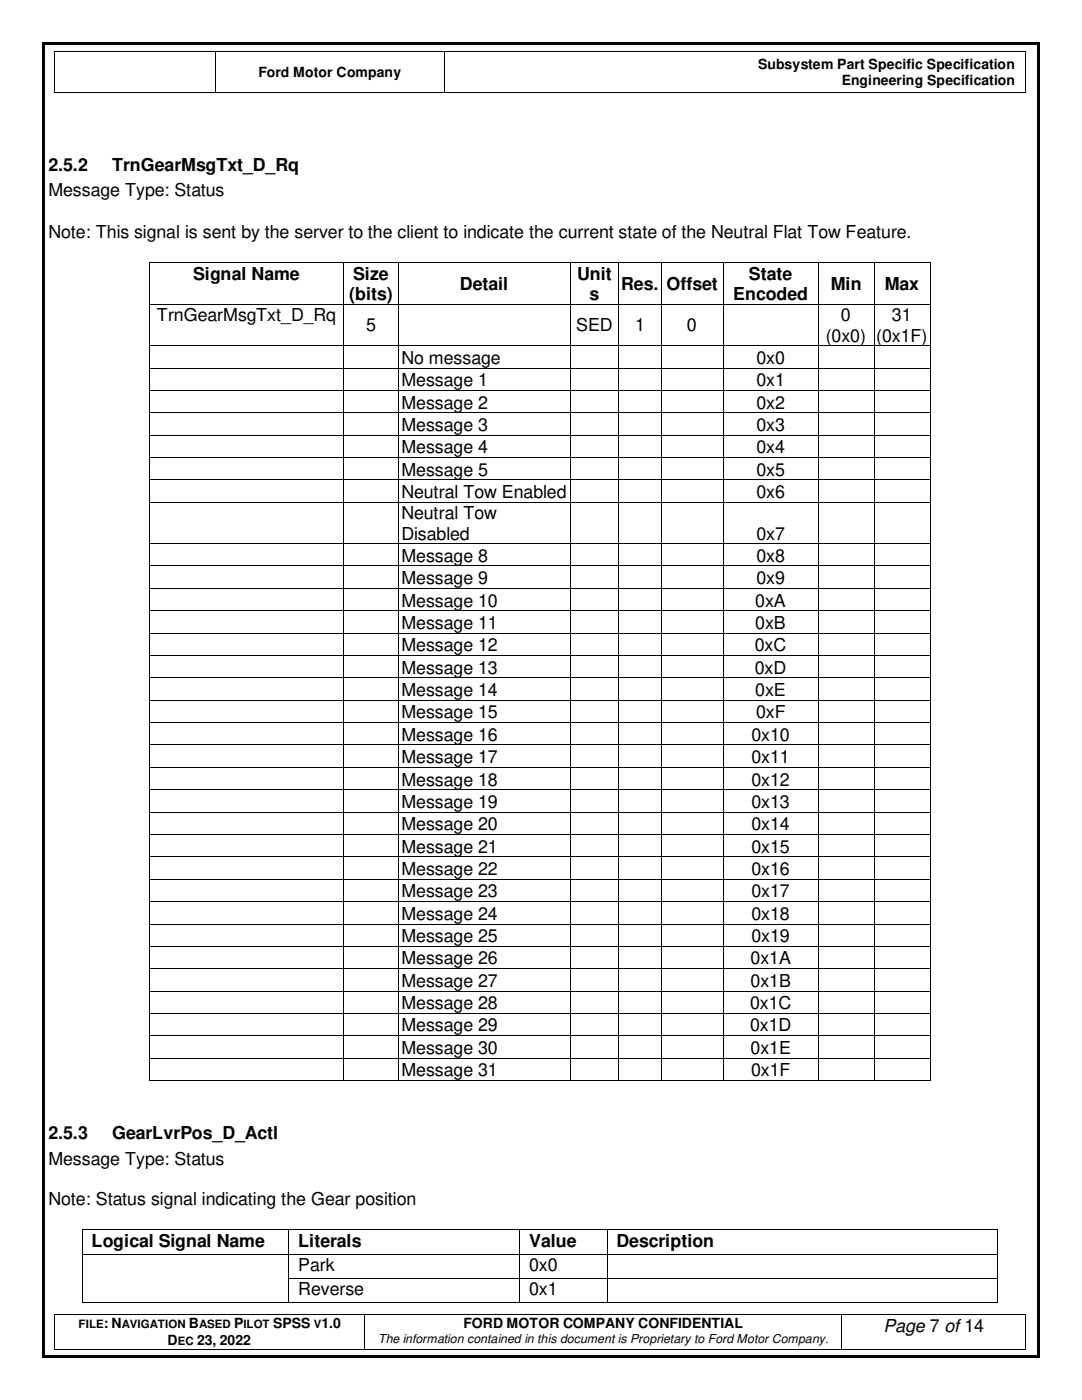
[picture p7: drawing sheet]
<svg xmlns="http://www.w3.org/2000/svg" width="216mm" height="279mm" viewBox="0 0 216 279" stroke-linecap="round" stroke-linejoin="round" font-family="sans-serif">
<defs><g id="words">
<g font-size="3.6">
<text x="9.7" y="34.1">2.5.2</text>
<text x="22.4" y="34.1">TrnGearMsgTxt_D_Rq</text>
<text x="9.7" y="39.2">Message Type: Status</text>
<text x="9.7" y="47.5">Note: This signal is sent by the server to the client to indicate the current state of the Neutral Flat Tow Feature.</text>
<text x="38.5" y="55.8">Signal Name</text>
<text x="69.7" y="59.9">(bits)</text>
<text x="70.4" y="55.8">Size</text>
<text x="91.8" y="57.8">Detail</text>
<text x="115.1" y="55.8">Unit</text>
<text x="117.6" y="59.9">s</text>
<text x="124" y="57.8">Res.</text>
<text x="133" y="57.8">Offset</text>
<text x="146.3" y="59.9">Encoded</text>
<text x="149.4" y="55.8">State</text>
<text x="165.8" y="57.8">Min</text>
<text x="176.5" y="57.8">Max</text>
<text x="31.3" y="64.1">TrnGearMsgTxt_D_Rq</text>
<text x="167.8" y="64.1">0</text>
<text x="178" y="64.1">31</text>
<text x="73.1" y="66.1">5</text>
<text x="115" y="66.1">SED</text>
<text x="126.7" y="66.1">1</text>
<text x="137.1" y="66.1">0</text>
<text x="164.8" y="68.2">(0x0)</text>
<text x="174.8" y="68.2">(0x1F)</text>
<text x="80.1" y="72.6">No message</text>
<text x="80.1" y="77">Message 1</text>
<text x="151" y="72.6">0x0</text>
<text x="151" y="77">0x1</text>
<text x="80.1" y="81.5">Message 2</text>
<text x="151" y="81.5">0x2</text>
<text x="80.1" y="86">Message 3</text>
<text x="151" y="86">0x3</text>
<text x="80.1" y="90.4">Message 4</text>
<text x="80.1" y="94.9">Message 5</text>
<text x="151" y="90.4">0x4</text>
<text x="151" y="94.9">0x5</text>
<text x="80.1" y="99.4">Neutral Tow Enabled</text>
<text x="151" y="99.4">0x6</text>
<text x="80.1" y="103.6">Neutral Tow</text>
<text x="80.1" y="107.7">Disabled</text>
<text x="151" y="107.7">0x7</text>
<text x="80.1" y="112.1">Message 8</text>
<text x="151" y="112.1">0x8</text>
<text x="80.1" y="116.6">Message 9</text>
<text x="151" y="116.6">0x9</text>
<text x="80.1" y="121.1">Message 10</text>
<text x="80.1" y="125.6">Message 11</text>
<text x="150.7" y="121.1">0xA</text>
<text x="150.7" y="125.6">0xB</text>
<text x="80.1" y="130">Message 12</text>
<text x="150.6" y="130">0xC</text>
<text x="80.1" y="134.5">Message 13</text>
<text x="150.6" y="134.5">0xD</text>
<text x="80.1" y="138.9">Message 14</text>
<text x="80.1" y="143.3">Message 15</text>
<text x="150.7" y="138.9">0xE</text>
<text x="150.9" y="143.3">0xF</text>
<text x="80.1" y="147.8">Message 16</text>
<text x="149.9" y="147.8">0x10</text>
<text x="80.1" y="152.3">Message 17</text>
<text x="149.9" y="152.3">0x11</text>
<text x="80.1" y="156.8">Message 18</text>
<text x="80.1" y="161.2">Message 19</text>
<text x="149.9" y="156.8">0x12</text>
<text x="149.9" y="161.2">0x13</text>
<text x="80.1" y="165.7">Message 20</text>
<text x="149.9" y="165.7">0x14</text>
<text x="80.1" y="170.2">Message 21</text>
<text x="149.9" y="170.2">0x15</text>
<text x="80.1" y="174.6">Message 22</text>
<text x="80.1" y="179.1">Message 23</text>
<text x="149.9" y="174.6">0x16</text>
<text x="149.9" y="179.1">0x17</text>
<text x="80.1" y="183.6">Message 24</text>
<text x="149.9" y="183.6">0x18</text>
<text x="80.1" y="188">Message 25</text>
<text x="149.9" y="188">0x19</text>
<text x="80.1" y="192.4">Message 26</text>
<text x="80.1" y="196.9">Message 27</text>
<text x="149.8" y="192.4">0x1A</text>
<text x="149.8" y="196.9">0x1B</text>
<text x="80.1" y="201.4">Message 28</text>
<text x="149.7" y="201.4">0x1C</text>
<text x="80.1" y="205.8">Message 29</text>
<text x="149.7" y="205.8">0x1D</text>
<text x="80.1" y="210.3">Message 30</text>
<text x="80.1" y="214.8">Message 31</text>
<text x="149.8" y="210.3">0x1E</text>
<text x="149.9" y="214.8">0x1F</text>
<text x="9.7" y="227.3">2.5.3</text>
<text x="22.4" y="227.3">GearLvrPos_D_Actl</text>
<text x="9.7" y="232.4">Message Type: Status</text>
<text x="9.7" y="240.5">Note: Status signal indicating the Gear position</text>
<text x="18.3" y="248.8">Logical Signal Name</text>
<text x="59.5" y="248.8">Literals</text>
<text x="105.6" y="248.8">Value</text>
<text x="123" y="248.8">Description</text>
<text x="59.5" y="253.7">Park</text>
<text x="105.6" y="253.7">0x0</text>
<text x="59.5" y="258.5">Reverse</text>
<text x="105.6" y="258.5">0x1</text>
<text x="176.3" y="265.8">Page 7 of14</text>
</g>
<g font-size="2.8">
<text x="51.6" y="15.3">Ford Motor Company</text>
<text x="151.3" y="13.7">Subsystem Part Specific Specification</text>
<text x="168" y="16.9">Engineering Specification</text>
<text x="20.7" y="265.1">: N</text>
<text x="33.4" y="268.4">D</text>
<text x="37.7" y="265.1">B</text>
<text x="39.4" y="268.4">23, 2022</text>
<text x="46.7" y="265.1">P</text>
<text x="54.5" y="265.1">SPSS</text>
<text x="64.2" y="265.1">1.0</text>
<text x="92.5" y="265.1">FORD MOTOR COMPANY CONFIDENTIAL</text>
</g>
<text font-size="2.5" x="75.4" y="268.1">The information contained in this document is Proprietary to Ford Motor Company.</text>
<g font-size="2.3">
<text x="15.7" y="265.1">FILE</text>
<text x="24.3" y="265.1">AVIGATION</text>
<text x="35.5" y="268.4">EC</text>
<text x="39.7" y="265.1">ASED</text>
<text x="48.6" y="265.1">ILOT</text>
<text x="62.7" y="265.1">V</text>
</g>
</g></defs>
<g fill="#000">
<path d="M8.5 8.5h.5v.5h-.5zM9 8.5h197.9v.5h-197.9zM10.8 10.2h.1v.1h-.1zM10.8 18.3h.1v.2h-.1zM42.8 10.2h.2v.1h-.2zM42.8 18.3h.2v.2h-.2zM88.6 10.2h.1v.1h-.1zM88.6 18.3h.1v.2h-.1zM204.5 10.2h.1v.1h-.1zM204.5 18.3h.1v.2h-.1zM206.9 8.5h.5v.5h-.5zM29.7 52.3h.2v.2h-.2z"/>
<path d="M68.4 52.3h.2v.2h-.2zM79.5 52.3h.2v.2h-.2zM113.8 52.3h.2v.2h-.2zM123.4 52.3h.1v.2h-.1zM131.9 52.3h.2v.2h-.2zM144.2 52.3h.2v.2h-.2zM163.2 52.3h.2v.2h-.2zM174.3 52.3h.2v.2h-.2zM185.6 52.3h.2v.2h-.2zM29.7 60.6h.2v.2h-.2zM29.7 68.9h.2v.2h-.2zM29.7 73.4h.2v.2h-.2z"/>
<path d="M29.7 77.8h.2v.2h-.2zM68.4 60.6h.2v.2h-.2zM68.4 68.9h.2v.2h-.2zM68.4 73.4h.2v.2h-.2zM68.4 77.8h.2v.2h-.2zM79.5 60.6h.2v.2h-.2zM79.5 68.9h.2v.2h-.2zM79.5 73.4h.2v.2h-.2zM79.5 77.8h.2v.2h-.2zM113.8 60.6h.2v.2h-.2zM113.8 68.9h.2v.2h-.2zM113.8 73.4h.2v.2h-.2z"/>
<path d="M113.8 77.8h.2v.2h-.2zM123.4 60.6h.1v.2h-.1zM123.4 68.9h.1v.2h-.1zM123.4 73.4h.1v.2h-.1zM123.4 77.8h.1v.2h-.1zM131.9 60.6h.2v.2h-.2zM131.9 68.9h.2v.2h-.2zM131.9 73.4h.2v.2h-.2zM131.9 77.8h.2v.2h-.2zM144.2 60.6h.2v.2h-.2zM144.2 68.9h.2v.2h-.2zM144.2 73.4h.2v.2h-.2z"/>
<path d="M144.2 77.8h.2v.2h-.2zM163.2 60.6h.2v.2h-.2zM163.2 68.9h.2v.2h-.2zM163.2 73.4h.2v.2h-.2zM163.2 77.8h.2v.2h-.2zM174.3 60.6h.2v.2h-.2zM174.3 68.9h.2v.2h-.2zM174.3 73.4h.2v.2h-.2zM174.3 77.8h.2v.2h-.2zM185.6 60.6h.2v.2h-.2zM185.6 68.9h.2v.2h-.2zM185.6 73.4h.2v.2h-.2z"/>
<path d="M185.6 77.8h.2v.2h-.2zM29.7 82.3h.2v.2h-.2zM29.7 86.8h.2v.2h-.2zM29.7 91.2h.2v.2h-.2zM29.7 95.7h.2v.1h-.2zM68.4 82.3h.2v.2h-.2zM68.4 86.8h.2v.2h-.2zM68.4 91.2h.2v.2h-.2zM68.4 95.7h.2v.1h-.2zM79.5 82.3h.2v.2h-.2zM79.5 86.8h.2v.2h-.2zM79.5 91.2h.2v.2h-.2z"/>
<path d="M79.5 95.7h.2v.1h-.2zM113.8 82.3h.2v.2h-.2zM113.8 86.8h.2v.2h-.2zM113.8 91.2h.2v.2h-.2zM113.8 95.7h.2v.1h-.2zM123.4 82.3h.1v.2h-.1zM123.4 86.8h.1v.2h-.1zM123.4 91.2h.1v.2h-.1zM123.4 95.7h.1v.1h-.1zM131.9 82.3h.2v.2h-.2zM131.9 86.8h.2v.2h-.2zM131.9 91.2h.2v.2h-.2z"/>
<path d="M131.9 95.7h.2v.1h-.2zM144.2 82.3h.2v.2h-.2zM144.2 86.8h.2v.2h-.2zM144.2 91.2h.2v.2h-.2zM144.2 95.7h.2v.1h-.2zM163.2 82.3h.2v.2h-.2zM163.2 86.8h.2v.2h-.2zM163.2 91.2h.2v.2h-.2zM163.2 95.7h.2v.1h-.2zM174.3 82.3h.2v.2h-.2zM174.3 86.8h.2v.2h-.2zM174.3 91.2h.2v.2h-.2z"/>
<path d="M174.3 95.7h.2v.1h-.2zM185.6 82.3h.2v.2h-.2zM185.6 86.8h.2v.2h-.2zM185.6 91.2h.2v.2h-.2zM185.6 95.7h.2v.1h-.2zM29.7 100.2h.2v.1h-.2zM29.7 108.5h.2v.1h-.2zM29.7 112.9h.2v.1h-.2zM29.7 117.3h.2v.2h-.2zM68.4 100.2h.2v.1h-.2zM68.4 108.5h.2v.1h-.2zM68.4 112.9h.2v.1h-.2z"/>
<path d="M68.4 117.3h.2v.2h-.2zM79.5 100.2h.2v.1h-.2zM79.5 108.5h.2v.1h-.2zM79.5 112.9h.2v.1h-.2zM79.5 117.3h.2v.2h-.2zM113.8 100.2h.2v.1h-.2zM113.8 108.5h.2v.1h-.2zM113.8 112.9h.2v.1h-.2zM113.8 117.3h.2v.2h-.2zM123.4 100.2h.1v.1h-.1zM123.4 108.5h.1v.1h-.1zM123.4 112.9h.1v.1h-.1z"/>
<path d="M123.4 117.3h.1v.2h-.1zM131.9 100.2h.2v.1h-.2zM131.9 108.5h.2v.1h-.2zM131.9 112.9h.2v.1h-.2zM131.9 117.3h.2v.2h-.2zM144.2 100.2h.2v.1h-.2zM144.2 108.5h.2v.1h-.2zM144.2 112.9h.2v.1h-.2zM144.2 117.3h.2v.2h-.2zM163.2 100.2h.2v.1h-.2zM163.2 108.5h.2v.1h-.2zM163.2 112.9h.2v.1h-.2z"/>
<path d="M163.2 117.3h.2v.2h-.2zM174.3 100.2h.2v.1h-.2zM174.3 108.5h.2v.1h-.2zM174.3 112.9h.2v.1h-.2zM174.3 117.3h.2v.2h-.2zM185.6 100.2h.2v.1h-.2zM185.6 108.5h.2v.1h-.2zM185.6 112.9h.2v.1h-.2zM185.6 117.3h.2v.2h-.2zM29.7 121.8h.2v.2h-.2zM29.7 126.3h.2v.2h-.2zM29.7 130.7h.2v.2h-.2z"/>
<path d="M29.7 135.2h.2v.2h-.2zM29.7 139.7h.2v.2h-.2zM68.4 121.8h.2v.2h-.2zM68.4 126.3h.2v.2h-.2zM68.4 130.7h.2v.2h-.2zM68.4 135.2h.2v.2h-.2zM68.4 139.7h.2v.2h-.2zM79.5 121.8h.2v.2h-.2zM79.5 126.3h.2v.2h-.2zM79.5 130.7h.2v.2h-.2zM79.5 135.2h.2v.2h-.2zM79.5 139.7h.2v.2h-.2z"/>
<path d="M113.8 121.8h.2v.2h-.2zM113.8 126.3h.2v.2h-.2zM113.8 130.7h.2v.2h-.2zM113.8 135.2h.2v.2h-.2zM113.8 139.7h.2v.2h-.2zM123.4 121.8h.1v.2h-.1zM123.4 126.3h.1v.2h-.1zM123.4 130.7h.1v.2h-.1zM123.4 135.2h.1v.2h-.1zM123.4 139.7h.1v.2h-.1zM131.9 121.8h.2v.2h-.2zM131.9 126.3h.2v.2h-.2z"/>
<path d="M131.9 130.7h.2v.2h-.2zM131.9 135.2h.2v.2h-.2zM131.9 139.7h.2v.2h-.2zM144.2 121.8h.2v.2h-.2zM144.2 126.3h.2v.2h-.2zM144.2 130.7h.2v.2h-.2zM144.2 135.2h.2v.2h-.2zM144.2 139.7h.2v.2h-.2zM163.2 121.8h.2v.2h-.2zM163.2 126.3h.2v.2h-.2zM163.2 130.7h.2v.2h-.2zM163.2 135.2h.2v.2h-.2z"/>
<path d="M163.2 139.7h.2v.2h-.2zM174.3 121.8h.2v.2h-.2zM174.3 126.3h.2v.2h-.2zM174.3 130.7h.2v.2h-.2zM174.3 135.2h.2v.2h-.2zM174.3 139.7h.2v.2h-.2zM185.6 121.8h.2v.2h-.2zM185.6 126.3h.2v.2h-.2zM185.6 130.7h.2v.2h-.2zM185.6 135.2h.2v.2h-.2zM185.6 139.7h.2v.2h-.2zM29.7 144.1h.2v.2h-.2z"/>
<path d="M29.7 148.6h.2v.2h-.2zM29.7 153.1h.2v.1h-.2zM29.7 157.6h.2v.1h-.2zM68.4 144.1h.2v.2h-.2zM68.4 148.6h.2v.2h-.2zM68.4 153.1h.2v.1h-.2zM68.4 157.6h.2v.1h-.2zM79.5 144.1h.2v.2h-.2zM79.5 148.6h.2v.2h-.2zM79.5 153.1h.2v.1h-.2zM79.5 157.6h.2v.1h-.2zM113.8 144.1h.2v.2h-.2z"/>
<path d="M113.8 148.6h.2v.2h-.2zM113.8 153.1h.2v.1h-.2zM113.8 157.6h.2v.1h-.2zM123.4 144.1h.1v.2h-.1zM123.4 148.6h.1v.2h-.1zM123.4 153.1h.1v.1h-.1zM123.4 157.6h.1v.1h-.1zM131.9 144.1h.2v.2h-.2zM131.9 148.6h.2v.2h-.2zM131.9 153.1h.2v.1h-.2zM131.9 157.6h.2v.1h-.2zM144.2 144.1h.2v.2h-.2z"/>
<path d="M144.2 148.6h.2v.2h-.2zM144.2 153.1h.2v.1h-.2zM144.2 157.6h.2v.1h-.2zM163.2 144.1h.2v.2h-.2zM163.2 148.6h.2v.2h-.2zM163.2 153.1h.2v.1h-.2zM163.2 157.6h.2v.1h-.2zM174.3 144.1h.2v.2h-.2zM174.3 148.6h.2v.2h-.2zM174.3 153.1h.2v.1h-.2zM174.3 157.6h.2v.1h-.2zM185.6 144.1h.2v.2h-.2z"/>
<path d="M185.6 148.6h.2v.2h-.2zM185.6 153.1h.2v.1h-.2zM185.6 157.6h.2v.1h-.2zM29.7 162h.2v.1h-.2zM29.7 166.5h.2v.1h-.2zM29.7 170.9h.2v.2h-.2zM29.7 175.3h.2v.2h-.2zM68.4 162h.2v.1h-.2zM68.4 166.5h.2v.1h-.2zM68.4 170.9h.2v.2h-.2zM68.4 175.3h.2v.2h-.2zM79.5 162h.2v.1h-.2z"/>
<path d="M79.5 166.5h.2v.1h-.2zM79.5 170.9h.2v.2h-.2zM79.5 175.3h.2v.2h-.2zM113.8 162h.2v.1h-.2zM113.8 166.5h.2v.1h-.2zM113.8 170.9h.2v.2h-.2zM113.8 175.3h.2v.2h-.2zM123.4 162h.1v.1h-.1zM123.4 166.5h.1v.1h-.1zM123.4 170.9h.1v.2h-.1zM123.4 175.3h.1v.2h-.1zM131.9 162h.2v.1h-.2z"/>
<path d="M131.9 166.5h.2v.1h-.2zM131.9 170.9h.2v.2h-.2zM131.9 175.3h.2v.2h-.2zM144.2 162h.2v.1h-.2zM144.2 166.5h.2v.1h-.2zM144.2 170.9h.2v.2h-.2zM144.2 175.3h.2v.2h-.2zM163.2 162h.2v.1h-.2zM163.2 166.5h.2v.1h-.2zM163.2 170.9h.2v.2h-.2zM163.2 175.3h.2v.2h-.2zM174.3 162h.2v.1h-.2z"/>
<path d="M174.3 166.5h.2v.1h-.2zM174.3 170.9h.2v.2h-.2zM174.3 175.3h.2v.2h-.2zM185.6 162h.2v.1h-.2zM185.6 166.5h.2v.1h-.2zM185.6 170.9h.2v.2h-.2zM185.6 175.3h.2v.2h-.2zM29.7 179.8h.2v.2h-.2zM29.7 184.3h.2v.2h-.2zM29.7 188.8h.2v.2h-.2zM29.7 193.2h.2v.2h-.2zM29.7 197.7h.2v.2h-.2z"/>
<path d="M68.4 179.8h.2v.2h-.2zM68.4 184.3h.2v.2h-.2zM68.4 188.8h.2v.2h-.2zM68.4 193.2h.2v.2h-.2zM68.4 197.7h.2v.2h-.2zM79.5 179.8h.2v.2h-.2zM79.5 184.3h.2v.2h-.2zM79.5 188.8h.2v.2h-.2zM79.5 193.2h.2v.2h-.2zM79.5 197.7h.2v.2h-.2zM113.8 179.8h.2v.2h-.2zM113.8 184.3h.2v.2h-.2z"/>
<path d="M113.8 188.8h.2v.2h-.2zM113.8 193.2h.2v.2h-.2zM113.8 197.7h.2v.2h-.2zM123.4 179.8h.1v.2h-.1zM123.4 184.3h.1v.2h-.1zM123.4 188.8h.1v.2h-.1zM123.4 193.2h.1v.2h-.1zM123.4 197.7h.1v.2h-.1zM131.9 179.8h.2v.2h-.2zM131.9 184.3h.2v.2h-.2zM131.9 188.8h.2v.2h-.2zM131.9 193.2h.2v.2h-.2z"/>
<path d="M131.9 197.7h.2v.2h-.2zM144.2 179.8h.2v.2h-.2zM144.2 184.3h.2v.2h-.2zM144.2 188.8h.2v.2h-.2zM144.2 193.2h.2v.2h-.2zM144.2 197.7h.2v.2h-.2zM163.2 179.8h.2v.2h-.2zM163.2 184.3h.2v.2h-.2zM163.2 188.8h.2v.2h-.2zM163.2 193.2h.2v.2h-.2zM163.2 197.7h.2v.2h-.2zM174.3 179.8h.2v.2h-.2z"/>
<path d="M174.3 184.3h.2v.2h-.2zM174.3 188.8h.2v.2h-.2zM174.3 193.2h.2v.2h-.2zM174.3 197.7h.2v.2h-.2zM185.6 179.8h.2v.2h-.2zM185.6 184.3h.2v.2h-.2zM185.6 188.8h.2v.2h-.2zM185.6 193.2h.2v.2h-.2zM185.6 197.7h.2v.2h-.2zM29.7 202.2h.2v.2h-.2zM29.7 206.6h.2v.2h-.2zM29.7 211.1h.2v.1h-.2z"/>
<path d="M29.7 215.6h.2v.1h-.2zM68.4 202.2h.2v.2h-.2zM68.4 206.6h.2v.2h-.2zM68.4 211.1h.2v.1h-.2zM68.4 215.6h.2v.1h-.2zM79.5 202.2h.2v.2h-.2zM79.5 206.6h.2v.2h-.2zM79.5 211.1h.2v.1h-.2zM79.5 215.6h.2v.1h-.2zM113.8 202.2h.2v.2h-.2zM113.8 206.6h.2v.2h-.2zM113.8 211.1h.2v.1h-.2z"/>
<path d="M113.8 215.6h.2v.1h-.2zM123.4 202.2h.1v.2h-.1zM123.4 206.6h.1v.2h-.1zM123.4 211.1h.1v.1h-.1zM123.4 215.6h.1v.1h-.1zM131.9 202.2h.2v.2h-.2zM131.9 206.6h.2v.2h-.2zM131.9 211.1h.2v.1h-.2zM131.9 215.6h.2v.1h-.2zM144.2 202.2h.2v.2h-.2zM144.2 206.6h.2v.2h-.2zM144.2 211.1h.2v.1h-.2z"/>
<path d="M144.2 215.6h.2v.1h-.2zM163.2 202.2h.2v.2h-.2zM163.2 206.6h.2v.2h-.2zM163.2 211.1h.2v.1h-.2zM163.2 215.6h.2v.1h-.2zM174.3 202.2h.2v.2h-.2zM174.3 206.6h.2v.2h-.2zM174.3 211.1h.2v.1h-.2zM174.3 215.6h.2v.1h-.2zM185.6 202.2h.2v.2h-.2zM185.6 206.6h.2v.2h-.2zM185.6 211.1h.2v.1h-.2z"/>
<path d="M185.6 215.6h.2v.1h-.2zM16.3 245.4h.2v.1h-.2zM16.3 250.2h.2v.2h-.2zM16.3 255h.2v.2h-.2zM57.6 245.4h.1v.1h-.1zM57.6 250.2h.1v.2h-.1zM57.6 255h.1v.2h-.1zM103.6 245.4h.2v.1h-.2zM103.6 250.2h.2v.2h-.2zM103.6 255h.2v.2h-.2zM121.1 245.4h.1v.1h-.1zM121.1 250.2h.1v.2h-.1z"/>
<path d="M121.1 255h.1v.2h-.1zM198.9 245.4h.2v.1h-.2zM198.9 250.2h.2v.2h-.2zM198.9 255h.2v.2h-.2zM8.5 9h.5v261.4h-.5zM8.5 270.4h.5v.5h-.5zM9 270.4h197.9v.5h-197.9zM10.8 262.3h.1v.2h-.1zM10.8 269.3h.1v.2h-.1zM16.3 259.8h.2v.2h-.2zM57.6 259.8h.1v.2h-.1zM72.6 262.3h.2v.2h-.2z"/>
<path d="M72.6 269.3h.2v.2h-.2zM103.6 259.8h.2v.2h-.2zM121.1 259.8h.1v.2h-.1zM167.9 262.3h.2v.2h-.2zM167.9 269.3h.2v.2h-.2zM198.9 259.8h.2v.2h-.2zM204.5 262.3h.1v.2h-.1zM204.5 269.3h.1v.2h-.1zM206.9 9h.5v261.4h-.5zM206.9 270.4h.5v.5h-.5z"/>
</g>
<g fill="none" stroke="#000" stroke-width=".2">
<path d="M10.8 10.3v8M10.9 10.2h31.9M10.9 18.4h31.9M42.9 10.3v8M43 10.2h45.6M43 18.4h45.6M88.6 10.3v8M88.7 10.2h115.8M88.7 18.4h115.8M204.6 10.3v8M29.8 52.5v8.1M29.9 52.4h38.5"/>
<path d="M68.5 52.5v8.1M68.6 52.4h10.9M79.6 52.5v8.1M79.7 52.4h34.1M113.9 52.5v8.1M114 52.4h9.4M123.4 52.5v8.1M123.5 52.4h8.4M132 52.5v8.1M132.1 52.4h12.1M144.3 52.5v8.1M144.4 52.4h18.8"/>
<path d="M163.3 52.5v8.1M163.4 52.4h10.9M174.4 52.5v8.1M174.5 52.4h11.1M185.7 52.5v8.1M29.8 60.8v8.1M29.8 69.1v4.3M29.8 73.6v4.2M29.8 78v4.3M29.9 60.7h38.5M29.9 69h38.5M29.9 73.5h38.5"/>
<path d="M29.9 77.9h38.5M68.5 60.8v8.1M68.5 69.1v4.3M68.5 73.6v4.2M68.5 78v4.3M68.6 60.7h10.9M68.6 69h10.9M68.6 73.5h10.9M68.6 77.9h10.9M79.6 60.8v8.1M79.6 69.1v4.3M79.6 73.6v4.2"/>
<path d="M79.6 78v4.3M79.7 60.7h34.1M79.7 69h34.1M79.7 73.5h34.1M79.7 77.9h34.1M113.9 60.8v8.1M113.9 69.1v4.3M113.9 73.6v4.2M113.9 78v4.3M114 60.7h9.4M114 69h9.4M114 73.5h9.4"/>
<path d="M114 77.9h9.4M123.4 60.8v8.1M123.4 69.1v4.3M123.4 73.6v4.2M123.4 78v4.3M123.5 60.7h8.4M123.5 69h8.4M123.5 73.5h8.4M123.5 77.9h8.4M132 60.8v8.1M132 69.1v4.3M132 73.6v4.2"/>
<path d="M132 78v4.3M132.1 60.7h12.1M132.1 69h12.1M132.1 73.5h12.1M132.1 77.9h12.1M144.3 60.8v8.1M144.3 69.1v4.3M144.3 73.6v4.2M144.3 78v4.3M144.4 60.7h18.8M144.4 69h18.8M144.4 73.5h18.8"/>
<path d="M144.4 77.9h18.8M163.3 60.8v8.1M163.3 69.1v4.3M163.3 73.6v4.2M163.3 78v4.3M163.4 60.7h10.9M163.4 69h10.9M163.4 73.5h10.9M163.4 77.9h10.9M174.4 60.8v8.1M174.4 69.1v4.3M174.4 73.6v4.2"/>
<path d="M174.4 78v4.3M174.5 60.7h11.1M174.5 69h11.1M174.5 73.5h11.1M174.5 77.9h11.1M185.7 60.8v8.1M185.7 69.1v4.3M185.7 73.6v4.2M185.7 78v4.3M29.8 82.5v4.3M29.8 87v4.2M29.8 91.4v4.3"/>
<path d="M29.8 95.8v4.4M29.9 82.4h38.5M29.9 86.9h38.5M29.9 91.3h38.5M29.9 95.8h38.5M68.5 82.5v4.3M68.5 87v4.2M68.5 91.4v4.3M68.5 95.8v4.4M68.6 82.4h10.9M68.6 86.9h10.9M68.6 91.3h10.9"/>
<path d="M68.6 95.8h10.9M79.6 82.5v4.3M79.6 87v4.2M79.6 91.4v4.3M79.6 95.8v4.4M79.7 82.4h34.1M79.7 86.9h34.1M79.7 91.3h34.1M79.7 95.8h34.1M113.9 82.5v4.3M113.9 87v4.2M113.9 91.4v4.3"/>
<path d="M113.9 95.8v4.4M114 82.4h9.4M114 86.9h9.4M114 91.3h9.4M114 95.8h9.4M123.4 82.5v4.3M123.4 87v4.2M123.4 91.4v4.3M123.4 95.8v4.4M123.5 82.4h8.4M123.5 86.9h8.4M123.5 91.3h8.4"/>
<path d="M123.5 95.8h8.4M132 82.5v4.3M132 87v4.2M132 91.4v4.3M132 95.8v4.4M132.1 82.4h12.1M132.1 86.9h12.1M132.1 91.3h12.1M132.1 95.8h12.1M144.3 82.5v4.3M144.3 87v4.2M144.3 91.4v4.3"/>
<path d="M144.3 95.8v4.4M144.4 82.4h18.8M144.4 86.9h18.8M144.4 91.3h18.8M144.4 95.8h18.8M163.3 82.5v4.3M163.3 87v4.2M163.3 91.4v4.3M163.3 95.8v4.4M163.4 82.4h10.9M163.4 86.9h10.9M163.4 91.3h10.9"/>
<path d="M163.4 95.8h10.9M174.4 82.5v4.3M174.4 87v4.2M174.4 91.4v4.3M174.4 95.8v4.4M174.5 82.4h11.1M174.5 86.9h11.1M174.5 91.3h11.1M174.5 95.8h11.1M185.7 82.5v4.3M185.7 87v4.2M185.7 91.4v4.3"/>
<path d="M185.7 95.8v4.4M29.8 100.3v8.2M29.8 108.6v4.3M29.8 113v4.3M29.8 117.5v4.3M29.9 100.2h38.5M29.9 108.5h38.5M29.9 112.9h38.5M29.9 117.4h38.5M68.5 100.3v8.2M68.5 108.6v4.3M68.5 113v4.3"/>
<path d="M68.5 117.5v4.3M68.6 100.2h10.9M68.6 108.5h10.9M68.6 112.9h10.9M68.6 117.4h10.9M79.6 100.3v8.2M79.6 108.6v4.3M79.6 113v4.3M79.6 117.5v4.3M79.7 100.2h34.1M79.7 108.5h34.1M79.7 112.9h34.1"/>
<path d="M79.7 117.4h34.1M113.9 100.3v8.2M113.9 108.6v4.3M113.9 113v4.3M113.9 117.5v4.3M114 100.2h9.4M114 108.5h9.4M114 112.9h9.4M114 117.4h9.4M123.4 100.3v8.2M123.4 108.6v4.3M123.4 113v4.3"/>
<path d="M123.4 117.5v4.3M123.5 100.2h8.4M123.5 108.5h8.4M123.5 112.9h8.4M123.5 117.4h8.4M132 100.3v8.2M132 108.6v4.3M132 113v4.3M132 117.5v4.3M132.1 100.2h12.1M132.1 108.5h12.1M132.1 112.9h12.1"/>
<path d="M132.1 117.4h12.1M144.3 100.3v8.2M144.3 108.6v4.3M144.3 113v4.3M144.3 117.5v4.3M144.4 100.2h18.8M144.4 108.5h18.8M144.4 112.9h18.8M144.4 117.4h18.8M163.3 100.3v8.2M163.3 108.6v4.3M163.3 113v4.3"/>
<path d="M163.3 117.5v4.3M163.4 100.2h10.9M163.4 108.5h10.9M163.4 112.9h10.9M163.4 117.4h10.9M174.4 100.3v8.2M174.4 108.6v4.3M174.4 113v4.3M174.4 117.5v4.3M174.5 100.2h11.1M174.5 108.5h11.1M174.5 112.9h11.1"/>
<path d="M174.5 117.4h11.1M185.7 100.3v8.2M185.7 108.6v4.3M185.7 113v4.3M185.7 117.5v4.3M29.8 122v4.3M29.8 126.5v4.2M29.8 130.9v4.3M29.8 135.4v4.3M29.8 139.9v4.2M29.9 121.9h38.5M29.9 126.4h38.5"/>
<path d="M29.9 130.8h38.5M29.9 135.3h38.5M29.9 139.8h38.5M68.5 122v4.3M68.5 126.5v4.2M68.5 130.9v4.3M68.5 135.4v4.3M68.5 139.9v4.2M68.6 121.9h10.9M68.6 126.4h10.9M68.6 130.8h10.9M68.6 135.3h10.9"/>
<path d="M68.6 139.8h10.9M79.6 122v4.3M79.6 126.5v4.2M79.6 130.9v4.3M79.6 135.4v4.3M79.6 139.9v4.2M79.7 121.9h34.1M79.7 126.4h34.1M79.7 130.8h34.1M79.7 135.3h34.1M79.7 139.8h34.1M113.9 122v4.3"/>
<path d="M113.9 126.5v4.2M113.9 130.9v4.3M113.9 135.4v4.3M113.9 139.9v4.2M114 121.9h9.4M114 126.4h9.4M114 130.8h9.4M114 135.3h9.4M114 139.8h9.4M123.4 122v4.3M123.4 126.5v4.2M123.4 130.9v4.3"/>
<path d="M123.4 135.4v4.3M123.4 139.9v4.2M123.5 121.9h8.4M123.5 126.4h8.4M123.5 130.8h8.4M123.5 135.3h8.4M123.5 139.8h8.4M132 122v4.3M132 126.5v4.2M132 130.9v4.3M132 135.4v4.3M132 139.9v4.2"/>
<path d="M132.1 121.9h12.1M132.1 126.4h12.1M132.1 130.8h12.1M132.1 135.3h12.1M132.1 139.8h12.1M144.3 122v4.3M144.3 126.5v4.2M144.3 130.9v4.3M144.3 135.4v4.3M144.3 139.9v4.2M144.4 121.9h18.8M144.4 126.4h18.8"/>
<path d="M144.4 130.8h18.8M144.4 135.3h18.8M144.4 139.8h18.8M163.3 122v4.3M163.3 126.5v4.2M163.3 130.9v4.3M163.3 135.4v4.3M163.3 139.9v4.2M163.4 121.9h10.9M163.4 126.4h10.9M163.4 130.8h10.9M163.4 135.3h10.9"/>
<path d="M163.4 139.8h10.9M174.4 122v4.3M174.4 126.5v4.2M174.4 130.9v4.3M174.4 135.4v4.3M174.4 139.9v4.2M174.5 121.9h11.1M174.5 126.4h11.1M174.5 130.8h11.1M174.5 135.3h11.1M174.5 139.8h11.1M185.7 122v4.3"/>
<path d="M185.7 126.5v4.2M185.7 130.9v4.3M185.7 135.4v4.3M185.7 139.9v4.2M29.8 144.3v4.3M29.8 148.8v4.3M29.8 153.2v4.4M29.8 157.7v4.3M29.9 144.2h38.5M29.9 148.7h38.5M29.9 153.2h38.5M29.9 157.6h38.5"/>
<path d="M68.5 144.3v4.3M68.5 148.8v4.3M68.5 153.2v4.4M68.5 157.7v4.3M68.6 144.2h10.9M68.6 148.7h10.9M68.6 153.2h10.9M68.6 157.6h10.9M79.6 144.3v4.3M79.6 148.8v4.3M79.6 153.2v4.4M79.6 157.7v4.3"/>
<path d="M79.7 144.2h34.1M79.7 148.7h34.1M79.7 153.2h34.1M79.7 157.6h34.1M113.9 144.3v4.3M113.9 148.8v4.3M113.9 153.2v4.4M113.9 157.7v4.3M114 144.2h9.4M114 148.7h9.4M114 153.2h9.4M114 157.6h9.4"/>
<path d="M123.4 144.3v4.3M123.4 148.8v4.3M123.4 153.2v4.4M123.4 157.7v4.3M123.5 144.2h8.4M123.5 148.7h8.4M123.5 153.2h8.4M123.5 157.6h8.4M132 144.3v4.3M132 148.8v4.3M132 153.2v4.4M132 157.7v4.3"/>
<path d="M132.1 144.2h12.1M132.1 148.7h12.1M132.1 153.2h12.1M132.1 157.6h12.1M144.3 144.3v4.3M144.3 148.8v4.3M144.3 153.2v4.4M144.3 157.7v4.3M144.4 144.2h18.8M144.4 148.7h18.8M144.4 153.2h18.8M144.4 157.6h18.8"/>
<path d="M163.3 144.3v4.3M163.3 148.8v4.3M163.3 153.2v4.4M163.3 157.7v4.3M163.4 144.2h10.9M163.4 148.7h10.9M163.4 153.2h10.9M163.4 157.6h10.9M174.4 144.3v4.3M174.4 148.8v4.3M174.4 153.2v4.4M174.4 157.7v4.3"/>
<path d="M174.5 144.2h11.1M174.5 148.7h11.1M174.5 153.2h11.1M174.5 157.6h11.1M185.7 144.3v4.3M185.7 148.8v4.3M185.7 153.2v4.4M185.7 157.7v4.3M29.8 162.1v4.4M29.8 166.6v4.3M29.8 171.1v4.2M29.8 175.5v4.3"/>
<path d="M29.9 162.1h38.5M29.9 166.5h38.5M29.9 171h38.5M29.9 175.4h38.5M29.9 179.9h38.5M68.5 162.1v4.4M68.5 166.6v4.3M68.5 171.1v4.2M68.5 175.5v4.3M68.6 162.1h10.9M68.6 166.5h10.9M68.6 171h10.9"/>
<path d="M68.6 175.4h10.9M68.6 179.9h10.9M79.6 162.1v4.4M79.6 166.6v4.3M79.6 171.1v4.2M79.6 175.5v4.3M79.7 162.1h34.1M79.7 166.5h34.1M79.7 171h34.1M79.7 175.4h34.1M79.7 179.9h34.1M113.9 162.1v4.4"/>
<path d="M113.9 166.6v4.3M113.9 171.1v4.2M113.9 175.5v4.3M114 162.1h9.4M114 166.5h9.4M114 171h9.4M114 175.4h9.4M114 179.9h9.4M123.4 162.1v4.4M123.4 166.6v4.3M123.4 171.1v4.2M123.4 175.5v4.3"/>
<path d="M123.5 162.1h8.4M123.5 166.5h8.4M123.5 171h8.4M123.5 175.4h8.4M123.5 179.9h8.4M132 162.1v4.4M132 166.6v4.3M132 171.1v4.2M132 175.5v4.3M132.1 162.1h12.1M132.1 166.5h12.1M132.1 171h12.1"/>
<path d="M132.1 175.4h12.1M132.1 179.9h12.1M144.3 162.1v4.4M144.3 166.6v4.3M144.3 171.1v4.2M144.3 175.5v4.3M144.4 162.1h18.8M144.4 166.5h18.8M144.4 171h18.8M144.4 175.4h18.8M144.4 179.9h18.8M163.3 162.1v4.4"/>
<path d="M163.3 166.6v4.3M163.3 171.1v4.2M163.3 175.5v4.3M163.4 162.1h10.9M163.4 166.5h10.9M163.4 171h10.9M163.4 175.4h10.9M163.4 179.9h10.9M174.4 162.1v4.4M174.4 166.6v4.3M174.4 171.1v4.2M174.4 175.5v4.3"/>
<path d="M174.5 162.1h11.1M174.5 166.5h11.1M174.5 171h11.1M174.5 175.4h11.1M174.5 179.9h11.1M185.7 162.1v4.4M185.7 166.6v4.3M185.7 171.1v4.2M185.7 175.5v4.3M29.8 180v4.3M29.8 184.5v4.3M29.8 189v4.2"/>
<path d="M29.8 193.4v4.3M29.8 197.9v4.3M29.9 184.4h38.5M29.9 188.9h38.5M29.9 193.3h38.5M29.9 197.8h38.5M68.5 180v4.3M68.5 184.5v4.3M68.5 189v4.2M68.5 193.4v4.3M68.5 197.9v4.3M68.6 184.4h10.9"/>
<path d="M68.6 188.9h10.9M68.6 193.3h10.9M68.6 197.8h10.9M79.6 180v4.3M79.6 184.5v4.3M79.6 189v4.2M79.6 193.4v4.3M79.6 197.9v4.3M79.7 184.4h34.1M79.7 188.9h34.1M79.7 193.3h34.1M79.7 197.8h34.1"/>
<path d="M113.9 180v4.3M113.9 184.5v4.3M113.9 189v4.2M113.9 193.4v4.3M113.9 197.9v4.3M114 184.4h9.4M114 188.9h9.4M114 193.3h9.4M114 197.8h9.4M123.4 180v4.3M123.4 184.5v4.3M123.4 189v4.2"/>
<path d="M123.4 193.4v4.3M123.4 197.9v4.3M123.5 184.4h8.4M123.5 188.9h8.4M123.5 193.3h8.4M123.5 197.8h8.4M132 180v4.3M132 184.5v4.3M132 189v4.2M132 193.4v4.3M132 197.9v4.3M132.1 184.4h12.1"/>
<path d="M132.1 188.9h12.1M132.1 193.3h12.1M132.1 197.8h12.1M144.3 180v4.3M144.3 184.5v4.3M144.3 189v4.2M144.3 193.4v4.3M144.3 197.9v4.3M144.4 184.4h18.8M144.4 188.9h18.8M144.4 193.3h18.8M144.4 197.8h18.8"/>
<path d="M163.3 180v4.3M163.3 184.5v4.3M163.3 189v4.2M163.3 193.4v4.3M163.3 197.9v4.3M163.4 184.4h10.9M163.4 188.9h10.9M163.4 193.3h10.9M163.4 197.8h10.9M174.4 180v4.3M174.4 184.5v4.3M174.4 189v4.2"/>
<path d="M174.4 193.4v4.3M174.4 197.9v4.3M174.5 184.4h11.1M174.5 188.9h11.1M174.5 193.3h11.1M174.5 197.8h11.1M185.7 180v4.3M185.7 184.5v4.3M185.7 189v4.2M185.7 193.4v4.3M185.7 197.9v4.3M29.8 202.4v4.2"/>
<path d="M29.8 206.8v4.3M29.8 211.2v4.4M29.9 202.3h38.5M29.9 206.7h38.5M29.9 211.2h38.5M29.9 215.6h38.5M68.5 202.4v4.2M68.5 206.8v4.3M68.5 211.2v4.4M68.6 202.3h10.9M68.6 206.7h10.9M68.6 211.2h10.9"/>
<path d="M68.6 215.6h10.9M79.6 202.4v4.2M79.6 206.8v4.3M79.6 211.2v4.4M79.7 202.3h34.1M79.7 206.7h34.1M79.7 211.2h34.1M79.7 215.6h34.1M113.9 202.4v4.2M113.9 206.8v4.3M113.9 211.2v4.4M114 202.3h9.4"/>
<path d="M114 206.7h9.4M114 211.2h9.4M114 215.6h9.4M123.4 202.4v4.2M123.4 206.8v4.3M123.4 211.2v4.4M123.5 202.3h8.4M123.5 206.7h8.4M123.5 211.2h8.4M123.5 215.6h8.4M132 202.4v4.2M132 206.8v4.3"/>
<path d="M132 211.2v4.4M132.1 202.3h12.1M132.1 206.7h12.1M132.1 211.2h12.1M132.1 215.6h12.1M144.3 202.4v4.2M144.3 206.8v4.3M144.3 211.2v4.4M144.4 202.3h18.8M144.4 206.7h18.8M144.4 211.2h18.8M144.4 215.6h18.8"/>
<path d="M163.3 202.4v4.2M163.3 206.8v4.3M163.3 211.2v4.4M163.4 202.3h10.9M163.4 206.7h10.9M163.4 211.2h10.9M163.4 215.6h10.9M174.4 202.4v4.2M174.4 206.8v4.3M174.4 211.2v4.4M174.5 202.3h11.1M174.5 206.7h11.1"/>
<path d="M174.5 211.2h11.1M174.5 215.6h11.1M185.7 202.4v4.2M185.7 206.8v4.3M185.7 211.2v4.4M16.4 245.5v4.7M16.4 250.4v4.6M16.4 255.2v4.6M16.5 245.4h41.1M16.5 250.3h41.1M16.5 259.9h41.1M57.7 245.5v4.7"/>
<path d="M57.7 250.4v4.6M57.7 255.2v4.6M57.7 245.4h45.9M57.7 250.3h45.9M57.7 255.1h45.9M57.7 259.9h45.9M103.7 245.5v4.7M103.7 250.4v4.6M103.7 255.2v4.6M103.8 245.4h17.3M103.8 250.3h17.3M103.8 255.1h17.3"/>
<path d="M103.8 259.9h17.3M121.2 245.5v4.7M121.2 250.4v4.6M121.2 255.2v4.6M121.2 245.4h77.7M121.2 250.3h77.7M121.2 255.1h77.7M121.2 259.9h77.7M199 245.5v4.7M199 250.4v4.6M199 255.2v4.6M10.8 262.5v6.8"/>
<path d="M10.9 262.4h61.7M10.9 269.4h61.7M72.7 262.5v6.8M72.8 262.4h95.1M72.8 269.4h95.1M168 262.5v6.8M168.1 262.4h36.4M168.1 269.4h36.4M204.6 262.5v6.8"/>
</g>
<use href="#words"/>
</svg>
